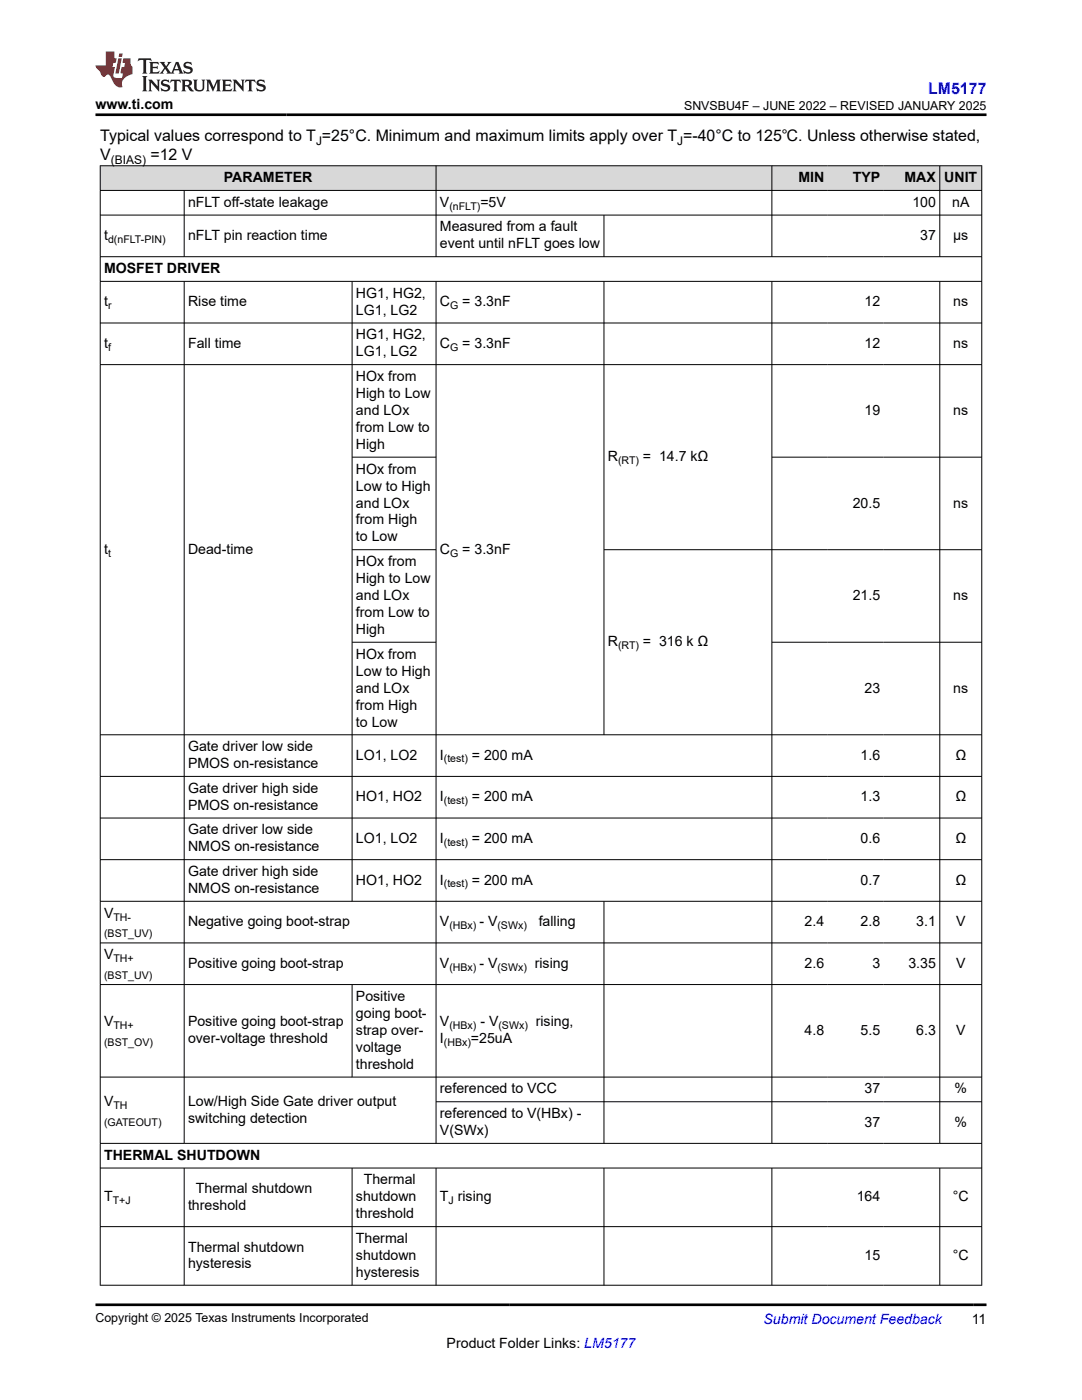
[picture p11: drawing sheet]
<svg xmlns="http://www.w3.org/2000/svg" width="216mm" height="279mm" viewBox="0 0 216 279" stroke-linecap="round" stroke-linejoin="round" font-family="sans-serif">
<defs><g id="words">
<text font-size="3.2" fill="#00f" x="185.2" y="18.7">LM5177</text>
<g font-size="3.2">
<text x="20" y="28.2">Typical values correspond to T =25°C. Minimum and maximum limits apply over T =-40°C to 125℃. Unless otherwise stated,</text>
<text x="20" y="32">V</text>
<text x="30" y="32">=12 V</text>
</g>
<g font-size="2.8">
<text x="19.1" y="21.8">www.ti.com</text>
<text x="37.5" y="41.3">nFLT off-state leakage</text>
<text x="44.7" y="36.4">PARAMETER</text>
<text x="87.8" y="41.3">V</text>
<text x="95.9" y="41.3">=5V</text>
<text x="159.3" y="36.4">MIN</text>
<text x="170.2" y="36.4">TYP</text>
<text x="180.5" y="36.4">MAX</text>
<text x="182" y="41.3">100</text>
<text x="188.4" y="36.4">UNIT</text>
<text x="190" y="41.3">nA</text>
<text x="20.8" y="47.9">t</text>
<text x="37.5" y="47.9">nFLT pin reaction time</text>
<text x="87.8" y="46.2">Measured from a fault</text>
<text x="183.6" y="47.9">37</text>
<text x="190.2" y="47.9">µs</text>
<text x="87.8" y="49.6">event until nFLT goes low</text>
<text x="20.8" y="54.5">MOSFET DRIVER</text>
<text x="71" y="59.4">HG1, HG2,</text>
<text x="20.8" y="61.1">t</text>
<text x="37.5" y="61.1">Rise time</text>
<text x="71" y="62.8">LG1, LG2</text>
<text x="87.8" y="61.1">C</text>
<text x="92.2" y="61.1">= 3.3nF</text>
<text x="172.5" y="61.1">12</text>
<text x="190.2" y="61.1">ns</text>
<text x="20.8" y="69.4">t</text>
<text x="37.5" y="69.4">Fall time</text>
<text x="71" y="67.7">HG1, HG2,</text>
<text x="71" y="71.1">LG1, LG2</text>
<text x="87.8" y="69.4">C</text>
<text x="92.2" y="69.4">= 3.3nF</text>
<text x="172.5" y="69.4">12</text>
<text x="190.2" y="69.4">ns</text>
<text x="71" y="76">HOx from</text>
<text x="71" y="79.4">High to Low</text>
<text x="71" y="82.8">and LOx</text>
<text x="172.5" y="82.8">19</text>
<text x="190.2" y="82.8">ns</text>
<text x="71" y="86.2">from Low to</text>
<text x="71" y="89.6">High</text>
<text x="71" y="94.5">HOx from</text>
<text x="121.3" y="92.1">R</text>
<text x="128.3" y="92.1">= 14.7 kΩ</text>
<text x="71" y="97.9">Low to High</text>
<text x="71" y="101.3">and LOx</text>
<text x="170.2" y="101.3">20.5</text>
<text x="190.2" y="101.3">ns</text>
<text x="71" y="104.7">from High</text>
<text x="20.8" y="110.5">t</text>
<text x="37.5" y="110.5">Dead-time</text>
<text x="71" y="108.1">to Low</text>
<text x="71" y="113">HOx from</text>
<text x="87.8" y="110.5">C</text>
<text x="92.2" y="110.5">= 3.3nF</text>
<text x="71" y="116.4">High to Low</text>
<text x="71" y="119.8">and LOx</text>
<text x="170.2" y="119.8">21.5</text>
<text x="190.2" y="119.8">ns</text>
<text x="71" y="123.1">from Low to</text>
<text x="71" y="126.5">High</text>
<text x="71" y="131.4">HOx from</text>
<text x="121.3" y="129">R</text>
<text x="128.3" y="129">= 316 k Ω</text>
<text x="71" y="134.8">Low to High</text>
<text x="71" y="138.2">and LOx</text>
<text x="71" y="141.6">from High</text>
<text x="172.5" y="138.2">23</text>
<text x="190.2" y="138.2">ns</text>
<text x="37.5" y="149.9">Gate driver low side</text>
<text x="71" y="145">to Low</text>
<text x="37.5" y="153.3">PMOS on-resistance</text>
<text x="71" y="151.6">LO1, LO2</text>
<text x="87.8" y="151.6">I</text>
<text x="94.2" y="151.6">= 200 mA</text>
<text x="171.7" y="151.6">1.6</text>
<text x="190.6" y="151.6">Ω</text>
<text x="37.5" y="158.2">Gate driver high side</text>
<text x="37.5" y="161.6">PMOS on-resistance</text>
<text x="71" y="159.9">HO1, HO2</text>
<text x="87.8" y="159.9">I</text>
<text x="94.2" y="159.9">= 200 mA</text>
<text x="171.7" y="159.9">1.3</text>
<text x="190.6" y="159.9">Ω</text>
<text x="37.5" y="166.5">Gate driver low side</text>
<text x="37.5" y="169.9">NMOS on-resistance</text>
<text x="71" y="168.2">LO1, LO2</text>
<text x="87.8" y="168.2">I</text>
<text x="94.2" y="168.2">= 200 mA</text>
<text x="171.7" y="168.2">0.6</text>
<text x="190.6" y="168.2">Ω</text>
<text x="37.5" y="174.8">Gate driver high side</text>
<text x="37.5" y="178.2">NMOS on-resistance</text>
<text x="71" y="176.5">HO1, HO2</text>
<text x="87.8" y="176.5">I</text>
<text x="94.2" y="176.5">= 200 mA</text>
<text x="171.7" y="176.5">0.7</text>
<text x="190.6" y="176.5">Ω</text>
<text x="20.8" y="183.1">V</text>
<text x="37.5" y="184.8">Negative going boot-strap</text>
<text x="87.8" y="184.8">V</text>
<text x="95.7" y="184.8">- V</text>
<text x="107.5" y="184.8">falling</text>
<text x="160.6" y="184.8">2.4</text>
<text x="171.7" y="184.8">2.8</text>
<text x="182.8" y="184.8">3.1</text>
<text x="190.8" y="184.8">V</text>
<text x="20.8" y="191.5">V</text>
<text x="37.5" y="193.1">Positive going boot-strap</text>
<text x="87.8" y="193.1">V</text>
<text x="95.7" y="193.1">- V</text>
<text x="106.7" y="193.1">rising</text>
<text x="160.6" y="193.1">2.6</text>
<text x="174.1" y="193.1">3</text>
<text x="181.3" y="193.1">3.35</text>
<text x="190.8" y="193.1">V</text>
<text x="71" y="199.8">Positive</text>
<text x="71" y="203.1">going boot-</text>
<text x="20.8" y="204.8">V</text>
<text x="37.5" y="204.8">Positive going boot-strap</text>
<text x="37.5" y="208.2">over-voltage threshold</text>
<text x="71" y="206.5">strap over-</text>
<text x="71" y="209.9">voltage</text>
<text x="87.8" y="204.8">V</text>
<text x="87.8" y="208.2">I</text>
<text x="94" y="208.2">=25uA</text>
<text x="95.9" y="204.8">- V</text>
<text x="106.9" y="204.8">rising,</text>
<text x="160.6" y="206.5">4.8</text>
<text x="171.7" y="206.5">5.5</text>
<text x="182.8" y="206.5">6.3</text>
<text x="190.8" y="206.5">V</text>
<text x="71" y="213.3">threshold</text>
<text x="20.8" y="220.7">V</text>
<text x="37.5" y="220.7">Low/High Side Gate driver output</text>
<text x="87.8" y="218.2">referenced to VCC</text>
<text x="172.5" y="218.2">37</text>
<text x="190.5" y="218.2">%</text>
<text x="37.5" y="224.1">switching detection</text>
<text x="87.8" y="223.2">referenced to V(HBx) -</text>
<text x="87.8" y="226.5">V(SWx)</text>
<text x="172.5" y="224.8">37</text>
<text x="190.5" y="224.8">%</text>
<text x="20.8" y="231.5">THERMAL SHUTDOWN</text>
<text x="20.8" y="239.8">T</text>
<text x="39.1" y="238.1">Thermal shutdown</text>
<text x="71" y="239.8">shutdown</text>
<text x="72.6" y="236.4">Thermal</text>
<text x="87.8" y="239.8">T rising</text>
<text x="170.9" y="239.8">164</text>
<text x="190.1" y="239.8">°C</text>
<text x="37.5" y="241.5">threshold</text>
<text x="71" y="243.2">threshold</text>
<text x="37.5" y="249.8">Thermal shutdown</text>
<text x="71" y="248.1">Thermal</text>
<text x="71" y="251.5">shutdown</text>
<text x="172.5" y="251.5">15</text>
<text x="190.1" y="251.5">°C</text>
<text x="37.5" y="253.2">hysteresis</text>
<text x="71" y="254.8">hysteresis</text>
<text x="89.1" y="269">Product Folder Links: LM5177</text>
<text x="193.9" y="264.2">11</text>
</g>
<text font-size="2.8" fill="#00f" x="152.4" y="264.2">Submit Document Feedback</text>
<g font-size="2.5">
<text x="136.5" y="21.9">SNVSBU4F – JUNE 2022 – REVISED JANUARY 2025</text>
<text x="19.1" y="263.9">Copyright © 2025 Texas Instruments Incorporated</text>
</g>
<g font-size="2.4">
<text x="63.1" y="28.9">J</text>
<text x="135.1" y="28.9">J</text>
<text x="22.1" y="32.7">(BIAS)</text>
</g>
<g font-size="2.1">
<text x="89.7" y="41.8">(nFLT)</text>
<text x="21.6" y="48.5">d(nFLT-PIN)</text>
<text x="21.6" y="61.7">r</text>
<text x="89.8" y="61.7">G</text>
<text x="21.6" y="70">f</text>
<text x="89.8" y="70">G</text>
<text x="123.3" y="92.6">(RT)</text>
<text x="21.6" y="111.1">t</text>
<text x="89.8" y="111.1">G</text>
<text x="123.3" y="129.6">(RT)</text>
<text x="88.6" y="152.2">(test)</text>
<text x="88.6" y="160.5">(test)</text>
<text x="88.6" y="168.8">(test)</text>
<text x="88.6" y="177.1">(test)</text>
<text x="22.6" y="183.7">TH-</text>
<text x="89.7" y="185.4">(HBx)</text>
<text x="99.3" y="185.4">(SWx)</text>
<text x="20.8" y="187.1">(BST_UV)</text>
<text x="20.8" y="195.4">(BST_UV)</text>
<text x="22.6" y="192">TH+</text>
<text x="89.7" y="193.7">(HBx)</text>
<text x="99.3" y="193.7">(SWx)</text>
<text x="20.8" y="208.8">(BST_OV)</text>
<text x="22.6" y="205.4">TH+</text>
<text x="88.6" y="208.8">(HBx)</text>
<text x="89.7" y="205.4">(HBx)</text>
<text x="99.5" y="205.4">(SWx)</text>
<text x="22.6" y="221.3">TH</text>
<text x="20.8" y="224.6">(GATEOUT)</text>
<text x="22.5" y="240.3">T+J</text>
<text x="89.5" y="240.3">J</text>
</g>
</g></defs>
<g fill="#d8d8d8">
<path d="M20 33.1h175.9v4.9h-175.9z" fill-rule="evenodd"/>
<path d="M20.1 33.1h66.8v4.8h-66.8z" fill-rule="evenodd"/>
<path d="M87.1 33.1h66.9v4.8h-66.9z" fill-rule="evenodd"/>
<path d="M154.1 33.1h11.1v4.8h-11.1z" fill-rule="evenodd"/>
<path d="M165.2 33.1h11.2v4.8h-11.2z" fill-rule="evenodd"/>
<path d="M176.4 33.1h11.1v4.8h-11.1z" fill-rule="evenodd"/>
<path d="M187.6 33.1h8.2v4.8h-8.2z" fill-rule="evenodd"/>
</g>
<g fill="none" stroke="#000" stroke-width=".2">
<path d="M19.9 33.1h176.1M19.9 38h176.1M20 33v223.6M36.8 38v13.3M87 33v18.3M154 33v18.3M187.5 33v18.3M195.9 33v223.6M19.9 42.9h176.1M19.9 51.2h176.1M19.9 56.2h176.1M36.8 56.2v172"/>
<path d="M70.3 56.2v123.7M87 56.2v172M120.5 42.9v8.4M120.5 56.2v90.5M154 56.2v172M187.5 56.2v172M19.9 64.5h176.1M19.9 72.8h176.1M70.3 91.2h16.8M154 91.2h42M70.3 109.7h16.8M196 109.7h-75.5"/>
<path d="M70.3 128.2h16.8M154 128.2h42M19.9 154.9h176.1M196 146.6h-176.1M19.9 163.3h176.1M19.9 171.6h176.1M19.9 179.9h176.1M120.5 179.9v48.3M19.9 188.2h176.1M19.9 196.5h176.1M70.3 196.5v18.5M19.9 215h176.1"/>
<path d="M87 219.9h109M19.9 228.2h176.1M19.9 233.1h176.1M36.8 233.1v23.5M70.3 233.1v23.5M87 233.1v23.5M120.5 233.1v23.5M154 233.1v23.5M187.5 233.1v23.5M19.9 244.8h176.1M19.9 256.5h176.1"/>
</g>
<path d="M27.7 11.6l-.2 .6 .5-.2h.6v.1v2.2l-.2 .4h1l-.2-.4v-2.2v-.1h.5l.5 .2-.1-.6zM29.8 12.4l.2 .3v1.6l-.2 .4h1.9l.1-.6a1.08 1.08 0 0 1-1.3 .2v-.7h.6l.4 .2v-.7l-.4 .2h-.6v-.5l.2-.2a1 1 0 0 1 1 .3l-.1-.5zM31.8 12.4l1 1.1-1 1.2h.9l-.2-.2 .4-.8 .5 .8-.2 .2h1.6l-.2-.2 .1-.5h1l.1 .5-.1 .2h.9l-.2-.4-.8-1.9h-.5l-1 2.1-.8-1.1 .9-1h-.8l.2 .2-.5 .6-.3-.6 .1-.2zM35.2 12.8l.4 1h-.8zM36.8 12.5a.65 .65 0 0 0-.2 .7 .65 .65 0 0 0 .6 .5l.7 .1 .1 .3a.79 .79 0 0 1-.7 .4 .79 .79 0 0 1-.7-.5l.1 .7 .2-.1a.93 .93 0 0 0 1.1 0 .93 .93 0 0 0 .4-.9 1.46 1.46 0 0 0-1.2-.6l-.1-.3a1.09 1.09 0 0 1 1.2 .2l-.2-.6-.1 .1-.6-.2zM28.4 15.2l.2 .4v2.2l-.2 .4h1l-.2-.4v-2.2l.2-.4zM29.6 15.9l.2 .4v1.5l-.2 .4h.8l-.3-.4v-1.3l1.7 1.8v-2l.2-.4h-.8l.2 .2 .1 1.1-1.2-1.3zM32.3 16a.65 .65 0 0 0-.2 .8 .65 .65 0 0 0 .7 .4l.6 .2 .1 .2a.79 .79 0 0 1-.7 .4 .79 .79 0 0 1-.7-.5l.1 .7 .2-.1a.93 .93 0 0 0 1.1 .1 .93 .93 0 0 0 .4-1 1.46 1.46 0 0 0-1.2-.5l-.1-.4a1.09 1.09 0 0 1 1.2 .2l-.2-.6-.1 .1-.6-.1zM34.1 15.9l-.1 .6a.63 .63 0 0 1 .7-.3l.1 1.6-.3 .4h1l-.2-.4v-1.6a.66 .66 0 0 1 .8 .3l-.1-.6zM36.2 15.9l.2 .4v1.5l-.2 .4h.9l-.2-.2v-.7h.5l.1 .2a.79 .79 0 0 0 1.2 .6l-1-.9a.61 .61 0 0 0 .6-.6 .61 .61 0 0 0-.5-.7zM36.9 16.2h.2a.47 .47 0 0 1 .5 .1 .47 .47 0 0 1 .1 .5l-.2 .1-.6 .1zM38.5 15.9l.2 .2a2.27 2.27 0 0 0 .4 2 1.04 1.04 0 0 0 1.7-.7v-1.3l.2-.2h-.8l.2 .4v1.1a.6 .6 0 0 1-.6 .6 .6 .6 0 0 1-.6-.6v-1.1l.3-.4zM41.1 15.9l.2 .4v1.5l-.2 .4h.7l-.2-.4v-1.4l.9 1.9 .8-1.9v1.4l-.2 .4h1l-.3-.4v-1.5l.3-.4h-.8l-.7 1.5-.7-1.5zM44.3 15.9l.2 .4v1.5l-.2 .4h1.9l.1-.6a1.09 1.09 0 0 1-1.3 .2v-.7h.6l.4 .2v-.6l-.4 .2h-.6v-.6l.2-.1a1.01 1.01 0 0 1 1 .3l-.1-.6zM46.4 15.9l.3 .4v1.5l-.3 .4h.8l-.2-.4v-1.3l1.6 1.8v-2l.2-.4h-.7l.2 .2v1.1l-1.2-1.3zM49 15.9l-.1 .6a.63 .63 0 0 1 .8-.3v1.6l-.3 .4h1l-.2-.4v-1.6a.66 .66 0 0 1 .8 .3l-.1-.6zM51.4 16a.65 .65 0 0 0-.2 .8 .65 .65 0 0 0 .6 .4l.6 .2 .2 .2a.79 .79 0 0 1-.8 .4 .79 .79 0 0 1-.6-.5l.1 .7 .2-.1a.93 .93 0 0 0 1 .1 .93 .93 0 0 0 .5-1 1.46 1.46 0 0 0-1.3-.5l-.1-.4a1.09 1.09 0 0 1 1.3 .2l-.2-.6-.2 .1-.5-.1z" fill="#231f20"/>
<path d="M21.1 10.3v2.7h-2v.4l.9 1a.95 .95 0 0 0 .9 .9 .59 .59 0 0 1 .6-.4 .59 .59 0 0 1 .5 .3l.4 .8a1.59 1.59 0 0 0 2.1 1.4 1.61 1.61 0 0 1 1-2.3l1-.3-.1-1.5a1.59 1.59 0 0 1-.4-1.7h-1.4l-.2 .9h.5l-.1 .9h-.5l-.2 .9v.3l.4 .1-.2 .9h-.6a.73 .73 0 0 1-1.1-.7l.3-1.5h-.5l.2-.9h.5l.2-.9h-.5v-1.3zM23.6 11.6l-.6 3.1h.7l.6-3.1zM23.8 10.7l-.1 .6h.7l.1-.6z" fill="#ed1c24"/>
<path d="M19.1 22.9h177.8M19.1 260.4h177.8" fill="none" stroke="#000" stroke-width=".53"/>
<use href="#words"/>
</svg>
